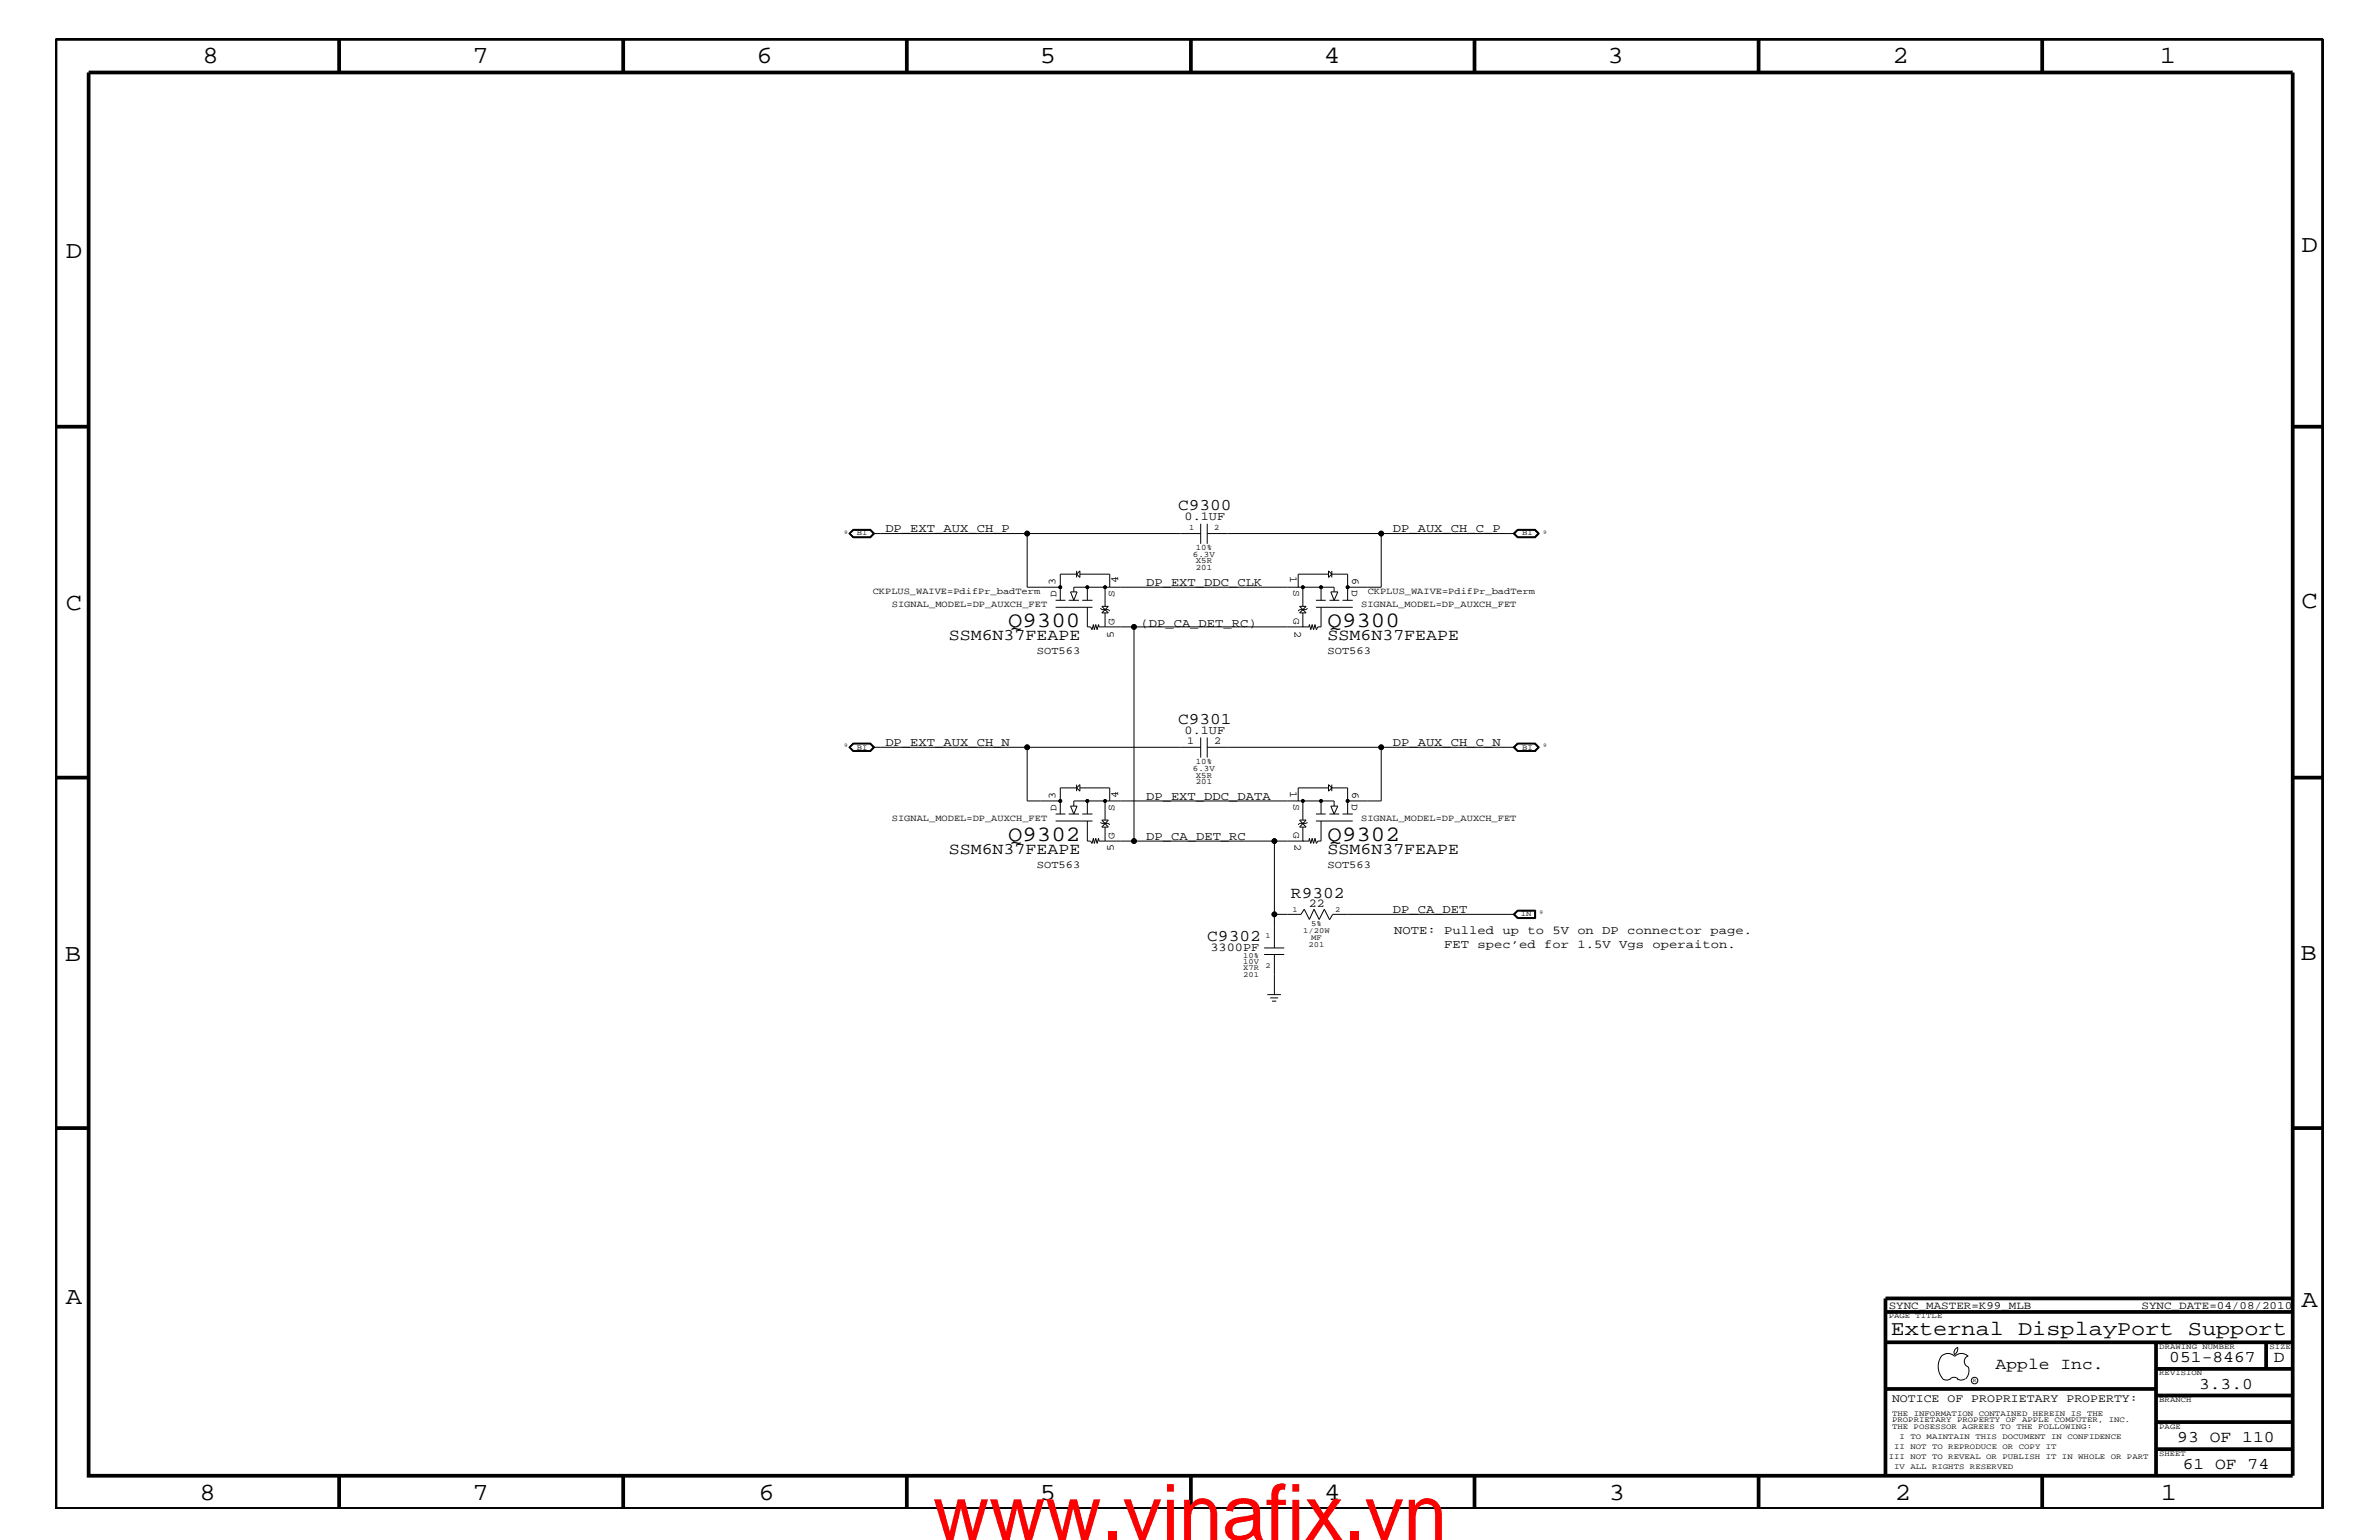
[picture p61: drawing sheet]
<svg xmlns="http://www.w3.org/2000/svg" width="432mm" height="279mm" viewBox="0 0 432 279" stroke-linecap="round" stroke-linejoin="round" font-family="sans-serif">
<defs><g id="words">
<text font-size="14.1" fill="#f00" x="169.3" y="279.4">www.vinafix.vn</text>
<g font-size="4.5">
<text x="36.7" y="11.5">8</text>
<text x="85.8" y="11.5">7</text>
<text x="137.3" y="11.5">6</text>
<text x="188.7" y="11.5">5</text>
<text x="240.3" y="11.5">4</text>
<text x="291.8" y="11.5">3</text>
<text x="343.5" y="11.5">2</text>
<text x="392" y="11.5">1</text>
<text x="11.9" y="46.8">D</text>
<text x="417.7" y="45.7">D</text>
<text x="11.9" y="110.6">C</text>
<text x="417.7" y="110.3">C</text>
<text x="11.8" y="174.3">B</text>
<text x="417.6" y="174.2">B</text>
<text x="11.9" y="236.7">A</text>
<text x="417.7" y="237.1">A</text>
<text x="36.2" y="272.1">8</text>
<text x="85.8" y="272.1">7</text>
<text x="137.7" y="272.1">6</text>
<text x="188.7" y="272.1">5</text>
<text x="240.4" y="272.1">4</text>
<text x="292" y="272.1">3</text>
<text x="343.9" y="272.1">2</text>
<text x="392.2" y="272.1">1</text>
</g>
<g font-size="4">
<text x="183" y="113.7">Q9300</text>
<text x="241" y="113.7">Q9300</text>
<text x="183" y="152.6">Q9302</text>
<text x="241" y="152.6">Q9302</text>
</g>
<text font-size="3.8" x="343.2" y="242.3">External DisplayPort Support</text>
<g font-size="3">
<text x="213.8" y="92.6">C9300</text>
<text x="172.2" y="116.2">SSM6N37FEAPE</text>
<text x="241" y="116.2">SSM6N37FEAPE</text>
<text x="213.8" y="131.3">C9301</text>
<text x="172.2" y="155">SSM6N37FEAPE</text>
<text x="241" y="155">SSM6N37FEAPE</text>
<text x="234.3" y="162.8">R9302</text>
<text x="219.1" y="170.7">C9302</text>
<text x="362.2" y="248.4">Apple Inc.</text>
<text x="393.7" y="247.1">051-8467</text>
<text x="399.2" y="252">3.3.0</text>
<text x="412.7" y="247.1">D</text>
<text x="395.2" y="261.6">93 OF 110</text>
<text x="396.2" y="266.6">61 OF 74</text>
</g>
<g font-size="2.2">
<text x="215" y="94.3">0.1UF</text>
<text x="160.7" y="96.5">DP_EXT_AUX_CH_P</text>
<text x="252.8" y="96.5">DP_AUX_CH_C_P</text>
<text x="208" y="106.3">DP_EXT_DDC_CLK</text>
<text x="207" y="113.7">(DP_CA_DET_RC)</text>
<text x="160.7" y="135.3">DP_EXT_AUX_CH_N</text>
<text x="215" y="133.2">0.1UF</text>
<text x="252.8" y="135.3">DP_AUX_CH_C_N</text>
<text x="208" y="145.1">DP_EXT_DDC_DATA</text>
<text x="208" y="152.3">DP_CA_DET_RC</text>
<text x="237.6" y="164.5">22</text>
<text x="252.8" y="165.6">DP_CA_DET</text>
<text x="219.7" y="172.6">3300PF</text>
<text x="253.1" y="169.5">NOTE: Pulled up to 5V on DP connector page.</text>
<text x="262.1" y="172">FET spec’ed for 1.5V Vgs operaiton.</text>
</g>
<text font-size="2.1" x="343.4" y="254.4">NOTICE OF PROPRIETARY PROPERTY:</text>
<g font-size="2">
<text x="342.8" y="237.4">SYNC_MASTER=K99_MLB</text>
<text x="388.7" y="237.4">SYNC_DATE=04/08/2010</text>
</g>
<g font-size="1.9">
<text x="191.6" y="106.1" transform="rotate(-90 191.6 106.1)">3</text>
<text x="202.9" y="105.9" transform="rotate(-90 202.9 105.9)">4</text>
<text x="234.2" y="104.6" transform="rotate(90 234.2 104.6)">1</text>
<text x="245.4" y="104.8" transform="rotate(90 245.4 104.8)">6</text>
<text x="188.2" y="118.6">SOT563</text>
<text x="202.2" y="115.7" transform="rotate(-90 202.2 115.7)">5</text>
<text x="234.9" y="114.4" transform="rotate(90 234.9 114.4)">2</text>
<text x="241" y="118.6">SOT563</text>
<text x="215.5" y="135">1</text>
<text x="220.4" y="135">2</text>
<text x="234.2" y="143.5" transform="rotate(90 234.2 143.5)">1</text>
<text x="245.4" y="143.6" transform="rotate(90 245.4 143.6)">6</text>
<text x="191.6" y="144.9" transform="rotate(-90 191.6 144.9)">3</text>
<text x="202.9" y="144.7" transform="rotate(-90 202.9 144.7)">4</text>
<text x="202.2" y="154.5" transform="rotate(-90 202.2 154.5)">5</text>
<text x="234.9" y="153.2" transform="rotate(90 234.9 153.2)">2</text>
<text x="188.2" y="157.4">SOT563</text>
<text x="241" y="157.4">SOT563</text>
</g>
<g font-size="1.8">
<text x="234.8" y="107.1" transform="rotate(90 234.8 107.1)">S</text>
<text x="245.4" y="107.1" transform="rotate(90 245.4 107.1)">D</text>
<text x="191.8" y="108.3" transform="rotate(-90 191.8 108.3)">D</text>
<text x="202.3" y="113.4" transform="rotate(-90 202.3 113.4)">G</text>
<text x="202.3" y="108.3" transform="rotate(-90 202.3 108.3)">S</text>
<text x="234.8" y="112.2" transform="rotate(90 234.8 112.2)">G</text>
<text x="191.8" y="147.1" transform="rotate(-90 191.8 147.1)">D</text>
<text x="202.3" y="147.1" transform="rotate(-90 202.3 147.1)">S</text>
<text x="234.8" y="145.9" transform="rotate(90 234.8 145.9)">S</text>
<text x="245.4" y="145.9" transform="rotate(90 245.4 145.9)">D</text>
<text x="202.3" y="152.2" transform="rotate(-90 202.3 152.2)">G</text>
<text x="234.8" y="151" transform="rotate(90 234.8 151)">G</text>
</g>
<g font-size="1.7">
<text x="158.4" y="107.7">CKPLUS_WAIVE=PdifPr_badTerm</text>
<text x="248.2" y="107.7">CKPLUS_WAIVE=PdifPr_badTerm</text>
<text x="161.9" y="110.2">SIGNAL_MODEL=DP_AUXCH_FET</text>
<text x="247.1" y="110.2">SIGNAL_MODEL=DP_AUXCH_FET</text>
<text x="161.9" y="149">SIGNAL_MODEL=DP_AUXCH_FET</text>
<text x="247.1" y="149">SIGNAL_MODEL=DP_AUXCH_FET</text>
</g>
<g font-size="1.5">
<text x="215.8" y="96.2">1</text>
<text x="216.5" y="101">6.3V</text>
<text x="217" y="99.9">10%</text>
<text x="220.4" y="96.2">2</text>
<text x="217" y="103.5">201</text>
<text x="217" y="102.2">X5R</text>
<text x="216.5" y="139.8">6.3V</text>
<text x="217" y="138.6">10%</text>
<text x="217" y="141.1">X5R</text>
<text x="217" y="142.3">201</text>
</g>
<g font-size="1.4">
<text x="155.5" y="97.1">BI</text>
<text x="276.3" y="97.1">BI</text>
<text x="155.5" y="136">BI</text>
<text x="276.3" y="136">BI</text>
<text x="234.6" y="165.6">1</text>
<text x="242.3" y="165.6">2</text>
<text x="276" y="166.2">IN</text>
<text x="225.6" y="173.8">10%</text>
<text x="229.7" y="170.1">1</text>
<text x="236.5" y="169.3">1/20W</text>
<text x="237.5" y="171.7">201</text>
<text x="238" y="168.1">5%</text>
<text x="238" y="170.5">MF</text>
<text x="225.6" y="176.1">X7R</text>
<text x="225.6" y="174.9">10V</text>
<text x="225.6" y="177.3">201</text>
<text x="229.7" y="175.6">2</text>
<text x="342.8" y="239.2">PAGE TITLE</text>
<text x="391.9" y="244.7">DRAWING NUMBER</text>
<text x="411.9" y="244.7">SIZE</text>
<text x="391.9" y="249.5">REVISION</text>
<text x="343.4" y="256.8">THE INFORMATION CONTAINED HEREIN IS THE</text>
<text x="391.9" y="254.4">BRANCH</text>
<text x="343.4" y="259.3">THE POSESSOR AGREES TO THE FOLLOWING:</text>
<text x="343.4" y="258">PROPRIETARY PROPERTY OF APPLE COMPUTER, INC.</text>
<text x="343.8" y="262.9">II NOT TO REPRODUCE OR COPY IT</text>
<text x="344.8" y="261.1">I TO MAINTAIN THIS DOCUMENT IN CONFIDENCE</text>
<text x="391.9" y="259.3">PAGE</text>
<text x="342.8" y="264.7">III NOT TO REVEAL OR PUBLISH IT IN WHOLE OR PART</text>
<text x="343.8" y="266.6">IV ALL RIGHTS RESERVED</text>
<text x="391.9" y="264.1">SHEET</text>
</g>
<g font-size="1">
<text x="153.2" y="96.8">9</text>
<text x="280.1" y="96.8">9</text>
<text x="153.2" y="135.6">9</text>
<text x="280.1" y="135.6">9</text>
<text x="279.4" y="165.9">9</text>
<text x="358.1" y="250.7">R</text>
</g>
</g></defs>
<g fill="none" stroke="#000" stroke-width=".18">
<path d="M154.1 96.8l.8-.8h3.1l.8 .8-.8 .8h-3.1zM154.9 96.1h3.1l.6 .7-.6 .7h-3.1M154.9 96.1h3.1l.7 .7-.7 .7h-3.1M154.9 96.1l-.7 .7 .7 .7M154.9 96.1l-.6 .7 .6 .7M158.5 96.8l-.6 .6h-3l-.6-.6 .6-.6h3l.6 .6h27.9M217.9 96.8h-31.5v9.7h6M217.9 95v3.7M219.1 95v3.7M219.1 96.8h31.6M274.7 96.8l.7-.8h3.2l.8 .8-.8 .8h-3.2zM274.9 96.8l.6-.6h3.1l.5 .6-.5 .6h-3.1z"/>
<path d="M274.9 96.8h-24.2v9.7h-6.1M275.5 96.1h3.1l.6 .7-.6 .7h-3.1M275.5 96.1h3.1l.7 .7-.7 .7h-3.1M275.5 96.1l-.8 .7 .8 .7M275.5 96.1l-.7 .7 .7 .7M191.6 108.9h1.8M191.6 110.2h6.7M194 108.9h1.8M194.3 107.4h1.2l-.6 1.5zM194.9 107.4v-.9h47.2v.9M195.4 104.2l.6-.6v1.2zM195.4 103.6v1.2"/>
<path d="M195.4 104.2h-3v4.7M196 104.2h5.4v2.3M196.4 108.9h1.9M197.4 106.5v2.4M197.4 110.2v3.5h.6l.2 .5 .3-.9 .1 .9 .3-.9 .2 .9 .3-.9 .1 .4h38.1l.1-.4 .2 .9 .3-.9 .2 .9 .3-.9 .2 .9 .3-.5h.6v-3.5M199.7 110.3l.3 .3h1.2l.2 .3M200 110h1.2l-1.2 1.2h1.2zM200.6 106.5v3.5M200.6 111.2v2.5M205.8 113.7v38.9M235.9 110h1.2l-1.2 1.2h1.2zM236.5 106.5v3.5"/>
<path d="M236.5 111.2v2.5h.1M237.3 110.3l-.2 .3h-1.2l-.3 .3M238.8 108.9h1.8M238.8 110.2h6.7M239.8 106.5v2.4M241.1 103.6l.6 .6-.6 .6zM241.1 104.2h-5.5v2.3h.1M241.3 108.9h1.8M241.6 107.4h1.2l-.7 1.5zM241.7 103.6v1.2M241.7 104.2h2.9v4.7M243.7 108.9h1.8"/>
<path d="M154.1 135.6l.8-.8h3.1l.8 .8-.8 .7h-3.1zM154.9 134.9h3.1l.6 .7-.6 .7h-3.1l-.6-.7zM154.9 134.9h3.1l.7 .7-.7 .7h-3.1M154.9 134.9l-.7 .7 .7 .7M158.5 135.6l-.6 .6h-3l-.6-.6 .6-.6h3l.6 .6h27.9M217.9 135.6h-31.5v9.7h6M217.9 133.8v3.6M219.1 133.8v3.6M219.1 135.6h31.6M274.7 135.6l.7-.8h3.2l.8 .8-.8 .7h-3.2zM274.7 135.6l.8-.7h3.1l.7 .7-.7 .7h-3.1zM274.8 135.6l.7-.7h3.1l.6 .7-.6 .7h-3.1z"/>
<path d="M274.9 135.6l.6-.6h3.1l.5 .6-.5 .6h-3.1zM274.9 135.6h-24.2v9.7h-6.1M191.6 147.7h1.8M191.6 149h6.7M194 147.7h1.8M194.3 146.2h1.2l-.6 1.5zM194.9 146.2v-.9h47.2v.9M195.4 142.9h-3v4.8M195.4 142.4v1.1M196 142.4v1.1l-.6-.6zM196 142.9h5.4v2.4M196.4 147.7h1.9"/>
<path d="M197.4 149v3.6h.6l.2 .4 .3-.9 .1 .9 .3-.9 .2 .9 .3-.9 .1 .5h38.1l.1-.5 .2 .9 .3-.9 .2 .9 .3-.9 .2 .9 .3-.4h.6v-3.6M197.4 145.3v2.4M199.7 149.2l.3 .2h1.2l.2 .2M200 148.8h1.2l-1.2 1.3h1.2zM200.6 145.3v3.5M200.6 150.1v2.5M231.3 152.6v19.4M235.9 148.8h1.2l-1.2 1.3h1.2zM236.5 150.1v2.5l.1-.1M236.5 145.3v3.5M237.3 149.2l-.2 .2h-1.2l-.3 .2M238.8 147.7h1.8"/>
<path d="M238.8 149h6.7M239.8 145.3v2.4M241.1 142.4l.6 .5-.6 .6zM241.1 142.9h-5.5v2.4l.1-.1M241.3 147.7h1.8M241.6 146.2h1.2l-.7 1.5zM241.7 142.9h2.9v4.8M241.7 142.4v1.1M243.7 147.7h1.8M229.4 173.2h3.7M229.4 172h3.7M231.3 165.9h4.8l.6-.9 1 1.8 .8-1.8 .9 1.8 1-1.8 .9 1.8"/>
<path d="M231.3 173.2v7.3M274.7 165.9l.7-.8h3.3v1.6h-3.3zM274.9 165.9l.6-.6h3.1v1.2h-3.1zM274.9 165.9h-33l-.6 1M275.5 165.2l-.8 .7 .8 .7M275.5 165.2h3.1v1.4h-3.1M275.5 165.2l-.7 .7 .7 .7M230 180.5h2.5M230.5 181h1.5M230.9 181.6h.7M352.3 246.1a1.69 1.69 0 0 1 2.5 0 1.72 1.72 0 0 1 2.4 0M352.4 246a3.2 3.2 0 0 0 .4 4.3l.8 .1 .4-.2"/>
<path d="M354 250.2l.7-.3 .7 .3M355.2 250.2l.7 .2 .7-.2M355.3 244.4v.3a1.18 1.18 0 0 1-.6 1.1M355.4 244.4a.99 .99 0 0 0-.6 1.4M357.2 246a1.04 1.04 0 0 0-.7 1 1.04 1.04 0 0 0 .7 1M357.3 248l.1 .7a2.11 2.11 0 0 1-.6 1.5"/>
<circle cx="186.4" cy="96.8" r=".42"/>
<circle cx="250.7" cy="96.8" r=".42"/>
<circle cx="192.4" cy="106.5" r=".25"/>
<circle cx="197.4" cy="106.5" r=".25"/>
<circle cx="200.6" cy="106.5" r=".25"/>
<circle cx="205.8" cy="113.7" r=".42"/>
<circle cx="236.5" cy="106.5" r=".25"/>
<circle cx="239.8" cy="106.5" r=".25"/>
<circle cx="244.6" cy="106.5" r=".25"/>
<circle cx="186.4" cy="135.6" r=".42"/>
<circle cx="250.7" cy="135.6" r=".42"/>
<circle cx="192.4" cy="145.3" r=".25"/>
<circle cx="197.4" cy="145.3" r=".25"/>
<circle cx="200.6" cy="145.3" r=".25"/>
<circle cx="205.8" cy="152.6" r=".42"/>
<circle cx="231.3" cy="152.6" r=".42"/>
<circle cx="236.5" cy="145.3" r=".25"/>
<circle cx="239.8" cy="145.3" r=".25"/>
<circle cx="244.6" cy="145.3" r=".25"/>
<circle cx="231.3" cy="165.9" r=".42"/>
<circle cx="358.4" cy="250.5" r=".59"/>
</g>
<g fill="#000">
<circle cx="186.4" cy="96.8" r=".42"/>
<circle cx="250.7" cy="96.8" r=".42"/>
<circle cx="192.4" cy="106.5" r=".25"/>
<circle cx="197.4" cy="106.5" r=".25"/>
<circle cx="200.6" cy="106.5" r=".25"/>
<circle cx="205.8" cy="113.7" r=".42"/>
<circle cx="236.5" cy="106.5" r=".25"/>
<circle cx="239.8" cy="106.5" r=".25"/>
<circle cx="244.6" cy="106.5" r=".25"/>
<circle cx="186.4" cy="135.6" r=".42"/>
<circle cx="250.7" cy="135.6" r=".42"/>
<circle cx="192.4" cy="145.3" r=".25"/>
<circle cx="197.4" cy="145.3" r=".25"/>
<circle cx="200.6" cy="145.3" r=".25"/>
<circle cx="205.8" cy="152.6" r=".42"/>
<circle cx="231.3" cy="152.6" r=".42"/>
<circle cx="236.5" cy="145.3" r=".25"/>
<circle cx="239.8" cy="145.3" r=".25"/>
<circle cx="244.6" cy="145.3" r=".25"/>
<circle cx="231.3" cy="165.9" r=".42"/>
</g>
<g fill="none" stroke="#000" stroke-width=".68" stroke-linecap="butt">
<path d="M10.1 7.1h411.5v266.7h-411.5zM16.1 13.2h400v254.5h-400zM61.6 7.1v6.1M113.1 7.1v6.1M164.6 7.1v6.1M216.2 7.1v6.1M267.6 7.1v6.1M319.2 7.1v6.1M370.7 7.1v6.1M10.1 77.4h6M416.1 77.4h5.5M10.1 141.1h6"/>
<path d="M416.1 141.1h5.5M10.1 204.7h6M416.1 204.7h5.5M342.2 238h73.9M416.1 235.6h-73.9v32.1M342.2 243.5h73.9M342.2 252h49.1M391.3 243.5v24.2M391.3 258h24.8M391.3 253.2h24.8M391.3 248.4h24.8M411.3 243.5v4.9"/>
<path d="M61.6 267.7v6.1M113.1 267.7v6.1M164.6 267.7v6.1M216.2 268v5.8M267.6 267.7v6.1M319.2 267.7v6.1M370.7 267.7v6.1M391.3 262.9h24.8"/>
</g>
<use href="#words"/>
</svg>
